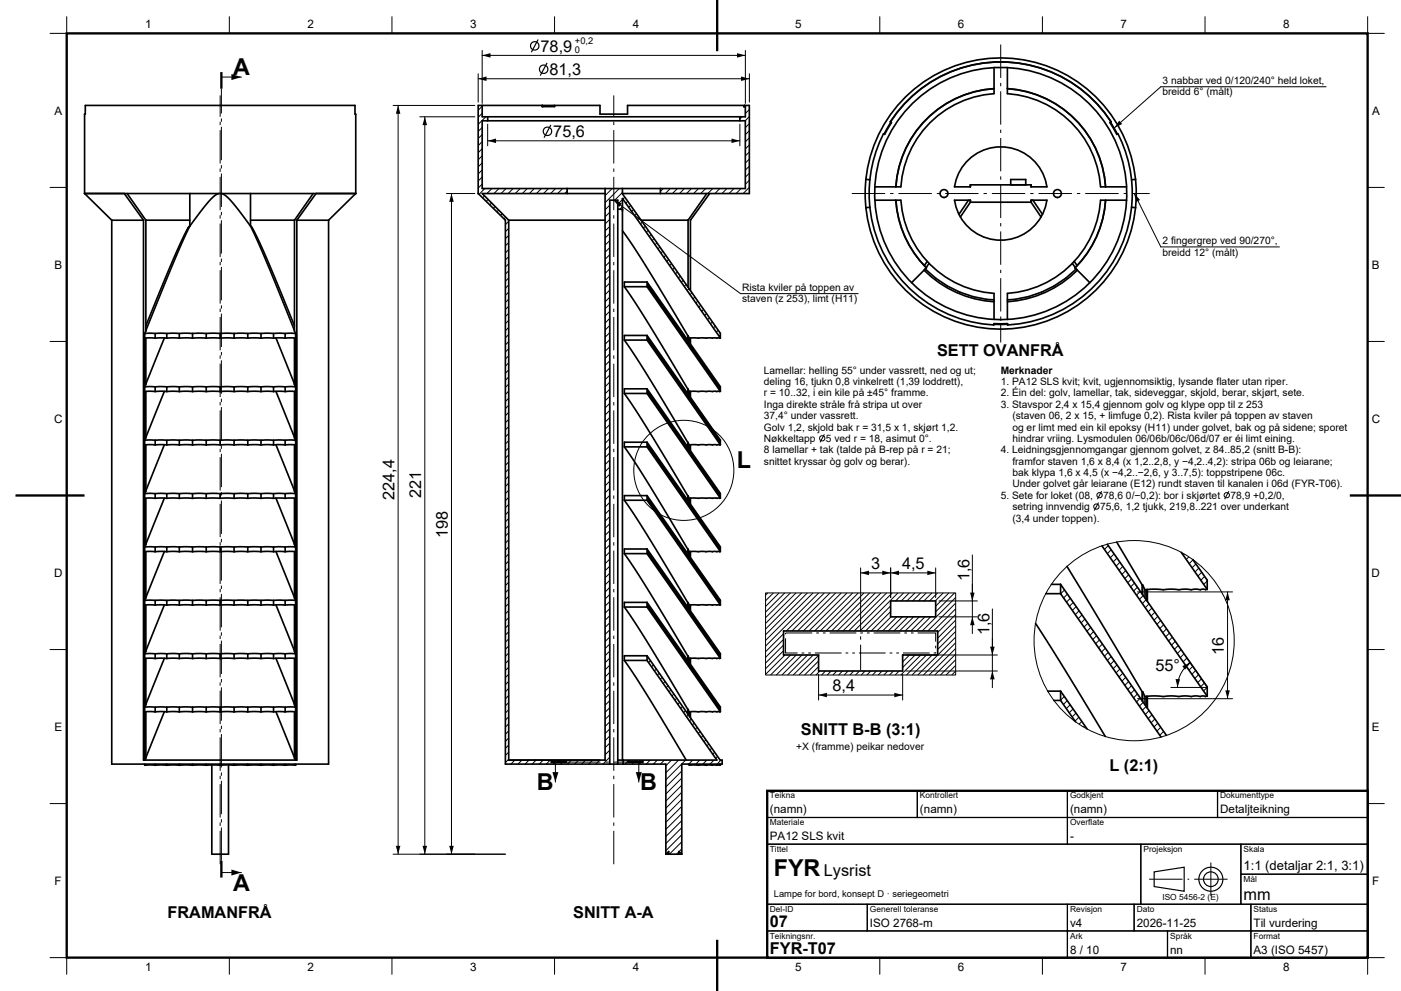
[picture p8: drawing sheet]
<svg xmlns="http://www.w3.org/2000/svg" width="420mm" height="297mm" viewBox="0 0 420 297" stroke-linecap="round" stroke-linejoin="round" font-family="sans-serif">
<defs><g id="words">
<g font-size="7">
<text x="69.9" y="22.6">A</text>
<text x="220.9" y="140.3">L</text>
<text x="160.9" y="236.9">B</text>
<text x="191.9" y="236.9">B</text>
<text x="232" y="262.5">FYR</text>
<text x="69.9" y="267">A</text>
</g>
<g font-size="4.9">
<text x="162.1" y="15.5">78,9</text>
<text x="164.7" y="22.5">81,3</text>
<text x="165.9" y="41.1">75,6</text>
<text x="280.9" y="106.7">SETT OVANFRÅ</text>
<text x="118.2" y="149.9" transform="rotate(-90 118.2 149.9)">224,4</text>
<text x="126.3" y="149.2" transform="rotate(-90 126.3 149.2)">221</text>
<text x="134.2" y="161.2" transform="rotate(-90 134.2 161.2)">198</text>
<text x="261.1" y="170.6">3</text>
<text x="270.4" y="170.6">4,5</text>
<text x="290.6" y="174.3" transform="rotate(-90 290.6 174.3)">1,6</text>
<text x="296.6" y="190.5" transform="rotate(-90 296.6 190.5)">1,6</text>
<text x="366.9" y="196.3" transform="rotate(-90 366.9 196.3)">16</text>
<text x="346.4" y="201">55°</text>
<text x="249.6" y="207.2">8,4</text>
<text x="240.1" y="220.3">SNITT B-B (3:1)</text>
<text x="332.6" y="231">L (2:1)</text>
<text x="247" y="262.5">Lysrist</text>
<text x="372.8" y="269.8">mm</text>
<text x="50.2" y="275">FRAMANFRÅ</text>
<text x="171.8" y="275">SNITT A-A</text>
<text x="230.8" y="277.8">07</text>
<text x="230.8" y="285.8">FYR-T07</text>
</g>
<text font-size="3.9" x="372.8" y="260.8">1:1 (detaljar 2:1, 3:1)</text>
<g font-size="3.5">
<text x="43.5" y="8.4">1</text>
<text x="92.2" y="8.4">2</text>
<text x="140.9" y="8.4">3</text>
<text x="189.7" y="8.4">4</text>
<text x="238.4" y="8.4">5</text>
<text x="287.2" y="8.4">6</text>
<text x="335.9" y="8.4">7</text>
<text x="384.7" y="8.4">8</text>
<text x="16.3" y="34.3">A</text>
<text x="411.3" y="34.3">A</text>
<text x="16.3" y="80.5">B</text>
<text x="411.3" y="80.5">B</text>
<text x="16.2" y="126.7">C</text>
<text x="411.2" y="126.7">C</text>
<text x="16.2" y="172.8">D</text>
<text x="411.2" y="172.8">D</text>
<text x="16.3" y="219">E</text>
<text x="411.3" y="219">E</text>
<text x="230.8" y="243.8">(namn)</text>
<text x="275.8" y="243.8">(namn)</text>
<text x="320.8" y="243.8">(namn)</text>
<text x="365.8" y="243.8">Detaljteikning</text>
<text x="230.8" y="251.8">PA12 SLS kvit</text>
<text x="320.8" y="251.8">-</text>
<text x="16.4" y="265.2">F</text>
<text x="411.4" y="265.2">F</text>
<text x="260.8" y="277.8">ISO 2768-m</text>
<text x="320.8" y="277.8">v4</text>
<text x="340.8" y="277.8">2026-11-25</text>
<text x="375.8" y="277.8">Til vurdering</text>
<text x="320.8" y="285.8">8 / 10</text>
<text x="350.8" y="285.8">nn</text>
<text x="375.8" y="285.8">A3 (ISO 5457)</text>
<text x="43.5" y="290.9">1</text>
<text x="92.2" y="290.9">2</text>
<text x="140.9" y="290.9">3</text>
<text x="189.7" y="290.9">4</text>
<text x="238.4" y="290.9">5</text>
<text x="287.2" y="290.9">6</text>
<text x="335.9" y="290.9">7</text>
<text x="384.7" y="290.9">8</text>
</g>
<g font-size="3.1">
<text x="348.5" y="25.1">3 nabbar ved 0/120/240° held loket,</text>
<text x="348.5" y="28.6">breidd 6° (målt)</text>
<text x="348.5" y="73.1">2 fingergrep ved 90/270°,</text>
<text x="348.5" y="76.6">breidd 12° (målt)</text>
<text x="222.5" y="87.1">Rista kviler på toppen av</text>
<text x="222.5" y="90.6">staven (z 253), limt (H11)</text>
<text x="229" y="112">Lamellar: helling 55° under vassrett, ned og ut;</text>
<text x="300" y="112">Merknader</text>
<text x="229" y="115.4">deling 16, tjukn 0,8 vinkelrett (1,39 loddrett),</text>
<text x="229" y="118.8">r = 10..32, i ein kile på ±45° framme.</text>
<text x="300" y="115.4">1. PA12 SLS kvit; kvit, ugjennomsiktig, lysande flater utan riper.</text>
<text x="300" y="118.8">2. Éin del: golv, lamellar, tak, sideveggar, skjold, berar, skjørt, sete.</text>
<text x="229" y="122.2">Inga direkte stråle frå stripa ut over</text>
<text x="229" y="125.6">37,4° under vassrett.</text>
<text x="300" y="122.2">3. Stavspor 2,4 x 15,4 gjennom golv og klype opp til z 253</text>
<text x="303.5" y="125.6">(staven 06, 2 x 15, + limfuge 0,2). Rista kviler på toppen av staven</text>
<text x="229" y="129.1">Golv 1,2, skjold bak r = 31,5 x 1, skjørt 1,2.</text>
<text x="303.5" y="129.1">og er limt med ein kil epoksy (H11) under golvet, bak og på sidene; sporet</text>
<text x="229" y="132.5">Nøkkeltapp</text>
<text x="229" y="135.9">8 lamellar + tak (talde på B-rep på r = 21;</text>
<text x="247.6" y="132.5">5 ved r = 18, asimut 0°.</text>
<text x="300" y="135.9">4. Leidningsgjennomgangar gjennom golvet, z 84..85,2 (snitt B-B):</text>
<text x="303.5" y="132.5">hindrar vriing. Lysmodulen 06/06b/06c/06d/07 er éi limt eining.</text>
<text x="229" y="139.3">snittet kryssar òg golv og berar).</text>
<text x="303.5" y="139.3">framfor staven 1,6 x 8,4 (x 1,2..2,8, y −4,2..4,2): stripa 06b og leiarane;</text>
<text x="303.5" y="142.7">bak klypa 1,6 x 4,5 (x −4,2..−2,6, y 3..7,5): toppstripene 06c.</text>
<text x="300" y="149.5">5. Sete for loket (08,</text>
<text x="303.5" y="146.1">Under golvet går leiarane (E12) rundt staven til kanalen i 06d (FYR-T06).</text>
<text x="330.7" y="149.5">78,6 0/−0,2): bor i skjørtet</text>
<text x="368.9" y="149.5">78,9 +0,2/0,</text>
<text x="303.5" y="152.9">setring innvendig</text>
<text x="329.8" y="152.9">75,6, 1,2 tjukk, 219,8..221 over underkant</text>
<text x="303.5" y="156.3">(3,4 under toppen).</text>
<text x="238.7" y="224.8">+X (framme) peikar nedover</text>
</g>
<g font-size="2.8">
<text x="172.4" y="13.2">+0,2</text>
<text x="172.4" y="15.8">0</text>
<text x="232" y="268.8">Lampe for bord, konsept D · seriegeometri</text>
</g>
<g font-size="2.5">
<text x="230.8" y="239.3">Teikna</text>
<text x="275.8" y="239.3">Kontrollert</text>
<text x="320.8" y="239.3">Godkjent</text>
<text x="365.8" y="239.3">Dokumenttype</text>
<text x="230.8" y="247.3">Materiale</text>
<text x="320.8" y="247.3">Overflate</text>
<text x="230.8" y="255.3">Tittel</text>
<text x="342.8" y="255.3">Projeksjon</text>
<text x="372.8" y="255.3">Skala</text>
<text x="348.5" y="269.8">ISO 5456-2 (E)</text>
<text x="372.8" y="264.3">Mål</text>
<text x="230.8" y="273.3">Del-ID</text>
<text x="260.8" y="273.3">Generell toleranse</text>
<text x="320.8" y="273.3">Revisjon</text>
<text x="340.8" y="273.3">Dato</text>
<text x="375.8" y="273.3">Status</text>
<text x="230.8" y="281.3">Teikningsnr.</text>
<text x="320.8" y="281.3">Ark</text>
<text x="350.8" y="281.3">Språk</text>
<text x="375.8" y="281.3">Format</text>
</g>
</g></defs>
<g fill="none" stroke="#000" stroke-width=".5">
<path d="M144.6 31.6v3.4h78.8v-3.1h-.4l.2-.3M144.6 36.2h78.8v20.3h-78.8zM146.2 35v1.2M162.5 31.6v.3h3.8l-.1-.3M162.6 31.6l.1 .3M221.8 35v1.2M223.2 31.6l-.2 .3M267.1 36.6l-.2-.1a39.5 39.5 0 0 1 66.2 0l-.2 .1M267.1 36.6l-2.1 3.6M267.1 36.6l.1 .1-2 3.6-.3-.2a39.5 39.5 0 0 0-4.1 13.8M298 26.6a31.5 31.5 0 0 0-29.4 29.4M298 20.3v7.8a30 30 0 0 0-27.9 27.9h-7.8"/>
<path d="M302 26.6a31.5 31.5 0 0 1 29.4 29.4M302 20.3v7.8a30 30 0 0 1 27.9 27.9h7.8M332.9 36.6l2.1 3.6M332.9 36.6l-.2 .1 2.1 3.6 .2-.1M25.4 58h81.3M25.4 58v-23.8h.2v-2.6h80.8v2.6h.3v23.8M25.4 58l8.1 8M37.3 58l5.7 8M38.1 58l5.6 8M56.9 58v9.8M65.6 58a11.2 11.2 0 0 0-4.8 4.6l-3.9 5.2M66.4 58a11.2 11.2 0 0 1 4.8 4.6l3.9 5.2"/>
<path d="M75.1 58v9.8M93.9 58l-5.6 8M94.7 58l-5.7 8M106.6 58l-8.1 8M143.4 58h.1M143.4 58v-26.4h36.5v2.6h8.2v-2.6h36.5v26.4h-38M143.4 58l8.1 8v163h48.1v27M170 56.5v1.5M181.4 58h-36.8l7.9 8M181.4 56.5v171.3h-28.9v-161.8M186.6 56.5v1.6l29.4 41.8v1.4M198 56.5v1.5"/>
<path d="M211.9 58l-5.6 8M212.7 58l-5.7 8v21.1M259.6 53.8l-.2 2.8 .2 5.6M259.6 53.8a40.6 40.6 0 0 1 40.4-36.5 40.6 40.6 0 0 1 40.4 36.5M259.6 53.8l1.2 .1M260.8 53.9l-.2 2.7 .2 5.5M262.3 60h7.8a30 30 0 0 0 27.9 27.9v7.8M268.6 60a31.5 31.5 0 0 0 9.1 20.3M289.7 48.5a14 14 0 0 1 14.4-3.9 14 14 0 0 1 9.8 11.4h-4.8v-.6h-18.2v.6h-4.8a14 14 0 0 1 3.6-7.5zM290.3 60l-2.8 4.2M290.5 60l.4 .2M303 55.4v-1.6h4.5v1.6"/>
<path d="M309.5 60l-.4 .2M309.7 60l2.8 4.2M331.4 60a31.5 31.5 0 0 1-9.1 20.3M335 40.2l.1-.1a39.5 39.5 0 0 1 4.1 13.8M337.7 60h-7.8a30 30 0 0 1-27.9 27.9v7.8M339.2 53.9l.2 2.7-.2 5.5M340.4 53.8l.2 2.8-.2 5.6M340.4 53.8l-1.2 .1M33.5 66h9.5M33.5 66v163h65v-163M43 66v161.8h46v-161.8M43.7 66h13.2"/>
<path d="M43.7 66v33.2l-.3 .8M56.9 67.8l-4.6 10.3-8.6 21M56.9 67.6l-1.6 2.7-2.6 5.8-9 21.6M75.1 67.8l4.6 10.3 8.6 21M75.1 67.6l1.6 2.7 2.6 5.8 9 21.6M75.1 66h13.2M88.3 66v33.2l.5 1.2M89 66h9.5M152.5 66h28.9M185.2 62.7h1.4M186.6 69.2l6.9 10.3 12.7 21.1M192.2 66h14.1"/>
<path d="M206.3 66v20.1M259.6 62.2a40.6 40.6 0 0 0 40.4 36.4 40.6 40.6 0 0 0 40.4-36.4M260.8 62.1a39.4 39.4 0 0 0 37.1 35.3v-.2M260.8 62.1l-1.2 .1M278 78.3l-.9 1.3M278.5 78.9l-.8 1.3M290.9 60.6l-3 4.4M290.9 60.6v-.6h-4.8a14 14 0 0 0 13.9 12 14 14 0 0 0 13.9-12h-4.8v.6M290.9 60.6h18.2M309.1 60.6l3 4.4M321.5 78.9l.8 1.3M322.1 78.3l.8 1.3"/>
<path d="M339.2 62.1a39.4 39.4 0 0 1-37.1 35.3v-.2M339.2 62.1l1.2 .1M43.4 100l-.2 .4M43.4 100h3.1M43.4 100v127.8M46.5 100h3.5M46.5 100v1.3M50 100h3.8M50 100v1.3M53.8 100h3.9M53.8 100v1.3M57.7 100h4.1"/>
<path d="M57.7 100v1.3M61.8 100h4.2M61.8 100v1.3M66 100h4.2M66 100v1.3M70.2 100h4.1M70.2 100v1.3M74.3 100h3.9M74.3 100v1.3M78.2 100h3.8M78.2 100v1.3M82 100h3.5"/>
<path d="M82 100v1.3M85.5 100h3.1M85.5 100v1.3M88.6 100l.2 .4M88.6 100v127.8M187.2 85.9l6.8 10.4 12.2 20.3M187.2 85.9h6.8M194 85.9l22 31.4M194 84.5l22 31.4v1.4M194 84.5v1.4M194 84.5h-6.8v1.4M277 81a32.5 32.5 0 0 0 21 9.4"/>
<path d="M277.2 80.8v.1M277.4 80.6l-.2 .3M277.4 80.6l3.4 3 3.2 2.1 3.8 1.9 3.9 1.3 4.1 .8 2.2 .2M277.7 80.3l-4.4 4.4M277.7 80.3h.1M297.9 97.2h4.2M297.9 97.2l.1-.2h4l.1 .2M322.3 80.3h.1M322.3 80.3l4.4 4.4M322.6 80.6l.2 .3M322.6 80.6l-4.1 3.5-2.5 1.6-3.8 1.9-3.9 1.3-4.1 .8-2.2 .2M322.8 80.8v.1"/>
<path d="M323 81a32.5 32.5 0 0 1-21 9.4M43.2 100.4h.1M43.2 100.4v127.4M43.4 101.3h3.1M43.4 117.3h3.1M43.7 101.3v13.9l-.3 .8h3.1M43.7 117.3v13.9l-.3 .8h3.1M46.5 101.3h3.5M46.5 116h3.5M46.5 117.3h3.5M46.5 116v1.3M49.3 101.3l-5.6 13.8"/>
<path d="M49.3 117.3l-5.6 13.8M50 101.3h3.8M50 116h3.8M50 117.3h3.8M50 116v1.3M53.8 101.3h3.9M53.8 116h3.9M53.8 117.3h3.9M53.8 116v1.3M57.7 101.3h4.1M57.7 116h4.1M57.7 117.3h4.1"/>
<path d="M57.7 116v1.3M61.8 101.3h4.2M61.8 116h4.2M61.8 117.3h4.2M61.8 116v1.3M66 101.3h4.2M66 116h4.2M66 117.3h4.2M66 116v1.3M70.2 101.3h4.1M70.2 116h4.1M70.2 117.3h4.1"/>
<path d="M70.2 116v1.3M74.3 101.3h3.9M74.3 116h3.9M74.3 117.3h3.9M74.3 116v1.3M78.2 101.3h3.8M78.2 116h3.8M78.2 117.3h3.8M78.2 116v1.3M82 101.3h3.5M82 116h3.5M82 117.3h3.5"/>
<path d="M82 116v1.3M82.7 117.3l5.6 13.8M82.7 101.3l5.6 13.8M85.5 101.3h3.1M85.5 117.3h3.1M85.5 116v1.3M88.3 101.3v13.9l.3 .8h-3.1M88.3 117.3v13.9l.3 .8h-3.1M88.8 100.4v127.4M88.8 100.4h.1M187.2 117.9l6.8 10.4 12.2 20.3M187.2 101.9l6.8 10.4 12.2 20.3"/>
<path d="M187.2 117.9h6.8M187.2 101.9h6.8M194 117.9l22 31.4M194 116.5l22 31.4v1.4M194 101.9l22 31.4M194 100.5l22 31.4v1.4M194 100.5v1.4M194 116.5v1.4M194 100.5h-6.8v1.4M194 116.5h-6.8v1.4M206.2 100.6v1.4M206.2 116.6v1.4"/>
<path d="M206.2 116.6h.1M206.2 100.6h.1M206.3 100.6v1.5M206.3 116.6v1.5M206.3 116.6l.3 .7M206.3 100.6l.3 .7M206.6 101.3v1.3M206.6 117.3v1.3M206.9 101.3v1.6M206.9 117.3v1.6M207 101.3v1.8M207 117.3v1.8"/>
<path d="M216 117.3h-9.4M216 101.3h-9.4M216 101.3l-29.4-41.8v168.3M43.4 133.3h3.1M43.7 133.3v13.9l-.3 .8h3.1M46.5 132h3.5M46.5 133.3h3.5M46.5 132v1.3M49.3 133.3l-5.6 13.8M50 132h3.8M50 133.3h3.8M50 132v1.3"/>
<path d="M53.8 132h3.9M53.8 133.3h3.9M53.8 132v1.3M57.7 132h4.1M57.7 133.3h4.1M57.7 132v1.3M61.8 132h4.2M61.8 133.3h4.2M61.8 132v1.3M66 132h4.2M66 133.3h4.2M66 132v1.3"/>
<path d="M70.2 132h4.1M70.2 133.3h4.1M70.2 132v1.3M74.3 132h3.9M74.3 133.3h3.9M74.3 132v1.3M78.2 132h3.8M78.2 133.3h3.8M78.2 132v1.3M82 132h3.5M82 133.3h3.5M82 132v1.3"/>
<path d="M82.7 133.3l5.6 13.8M85.5 133.3h3.1M85.5 132v1.3M88.3 133.3v13.9l.3 .8h-3.1M187.2 133.9l6.8 10.4 12.2 20.3M187.2 133.9h6.8M194 133.9l22 31.4M194 132.5l22 31.4v1.4M194 132.5v1.4M194 132.5h-6.8v1.4M206.2 132.6v1.4M206.2 132.6h.1"/>
<path d="M206.3 132.6v1.5M206.3 132.6l.3 .7M206.6 133.3v1.3M206.9 133.3v1.6M207 133.3v1.8M216 133.3h-9.4M43.4 149.3h3.1M43.7 149.3v13.9l-.3 .8h3.1M46.5 148h3.5M46.5 149.3h3.5M46.5 148v1.3M49.3 149.3l-5.6 13.8"/>
<path d="M50 148h3.8M50 149.3h3.8M50 148v1.3M53.8 148h3.9M53.8 149.3h3.9M53.8 148v1.3M57.7 148h4.1M57.7 149.3h4.1M57.7 148v1.3M61.8 148h4.2M61.8 149.3h4.2M61.8 148v1.3"/>
<path d="M66 148h4.2M66 149.3h4.2M66 148v1.3M70.2 148h4.1M70.2 149.3h4.1M70.2 148v1.3M74.3 148h3.9M74.3 149.3h3.9M74.3 148v1.3M78.2 148h3.8M78.2 149.3h3.8M78.2 148v1.3"/>
<path d="M82 148h3.5M82 149.3h3.5M82 148v1.3M82.7 149.3l5.6 13.8M85.5 149.3h3.1M85.5 148v1.3M88.3 149.3v13.9l.3 .8h-3.1M187.2 149.9l6.8 10.4 12.2 20.3M187.2 149.9h6.8M194 149.9l22 31.4M194 148.5l22 31.4v1.4M194 148.5v1.4"/>
<path d="M194 148.5h-6.8v1.4M206.2 148.6v1.4M206.2 148.6h.1M206.3 148.6v1.5M206.3 148.6l.3 .7M206.6 149.3v1.3M206.9 149.3v1.6M207 149.3v1.8M216 149.3h-9.4M43.4 165.3h3.1M43.7 165.3v13.9l-.3 .8h3.1M46.5 164h3.5"/>
<path d="M46.5 165.3h3.5M46.5 180h3.5M46.5 164v1.3M46.5 180v1.3M49.3 165.3l-5.6 13.8M50 164h3.8M50 165.3h3.8M50 180h3.8M50 164v1.3M50 180v1.3M53.8 164h3.9M53.8 165.3h3.9"/>
<path d="M53.8 180h3.9M53.8 164v1.3M53.8 180v1.3M57.7 164h4.1M57.7 165.3h4.1M57.7 180h4.1M57.7 164v1.3M57.7 180v1.3M61.8 164h4.2M61.8 165.3h4.2M61.8 180h4.2M61.8 164v1.3"/>
<path d="M61.8 180v1.3M66 164h4.2M66 165.3h4.2M66 180h4.2M66 164v1.3M66 180v1.3M70.2 164h4.1M70.2 165.3h4.1M70.2 180h4.1M70.2 164v1.3M70.2 180v1.3M74.3 164h3.9"/>
<path d="M74.3 165.3h3.9M74.3 180h3.9M74.3 164v1.3M74.3 180v1.3M78.2 164h3.8M78.2 165.3h3.8M78.2 180h3.8M78.2 164v1.3M78.2 180v1.3M82 164h3.5M82 165.3h3.5M82 180h3.5"/>
<path d="M82 164v1.3M82 180v1.3M82.7 165.3l5.6 13.8M85.5 165.3h3.1M85.5 164v1.3M85.5 180v1.3M88.3 165.3v13.9l.3 .8h-3.1M187.2 165.9l6.8 10.4 12.2 20.3M187.2 165.9h6.8M194 165.9l22 31.4M194 164.5l22 31.4v1.4M194 164.5v1.4"/>
<path d="M194 164.5h-6.8v1.4M206.2 164.6v1.4M206.2 164.6h.1M206.3 164.6v1.5M206.3 164.6l.3 .7M206.6 165.3v1.3M206.9 165.3v1.6M207 165.3v1.8M216 165.3h-9.4M313.5 177.9h4.4M315.2 175.1h2.7M317.9 177.9l30.2 43"/>
<path d="M317.9 175.1l31.8 45.3M317.9 175.1v2.8M319.9 169.8l22.5 37.5M330.3 163.6l31.6 45M332 163.1l29.9 42.8v2.7M334.8 162.5l7.6 12.8M342.4 175.3v2.7M342.4 175.3h.1M342.5 175.3v2.9M342.5 175.3l.8 1.5M343.3 176.8v2.4M343.8 176.7v3.2"/>
<path d="M344 176.7v3.5M354.1 165.5l7.8 11.1M357.6 167.7l4.3 6.2v2.7M361.9 176.6h-1.4l-.7 .2-1.5-.2-1.2 .2-1.8-.2-1.9 .2-2.3-.2-2.3 .2-2.8-.2-2.7 .2M43.4 181.3h3.1M43.4 197.3h3.1M43.7 181.3v13.9l-.3 .8h3.1M43.7 197.3v13.9l-.3 .8h3.1M46.5 181.3h3.5M46.5 196h3.5M46.5 197.3h3.5M46.5 196v1.3"/>
<path d="M49.3 181.3l-5.6 13.8M49.3 197.3l-5.6 13.8M50 181.3h3.8M50 196h3.8M50 197.3h3.8M50 196v1.3M53.8 181.3h3.9M53.8 196h3.9M53.8 197.3h3.9M53.8 196v1.3M57.7 181.3h4.1M57.7 196h4.1"/>
<path d="M57.7 197.3h4.1M57.7 196v1.3M61.8 181.3h4.2M61.8 196h4.2M61.8 197.3h4.2M61.8 196v1.3M66 181.3h4.2M66 196h4.2M66 197.3h4.2M66 196v1.3M70.2 181.3h4.1M70.2 196h4.1"/>
<path d="M70.2 197.3h4.1M70.2 196v1.3M74.3 181.3h3.9M74.3 196h3.9M74.3 197.3h3.9M74.3 196v1.3M78.2 181.3h3.8M78.2 196h3.8M78.2 197.3h3.8M78.2 196v1.3M82 181.3h3.5M82 196h3.5"/>
<path d="M82 197.3h3.5M82 196v1.3M82.7 197.3l5.6 13.8M82.7 181.3l5.6 13.8M85.5 181.3h3.1M85.5 197.3h3.1M85.5 196v1.3M88.3 181.3v13.9l.3 .8h-3.1M88.3 197.3v13.9l.3 .8h-3.1M187.2 197.9l6.7 10.2 11.8 19.7M187.2 181.9l6.8 10.4 12.2 20.3M187.2 197.9h6.8"/>
<path d="M187.2 181.9h6.8M194 196.5l21.9 31.3h.6v1.2h-.5v.3M194 197.9l20.9 29.9h-29.7M194 181.9l22 31.4M194 180.5l22 31.4v1.4M194 196.5h-6.8v1.4M194 180.5v1.4M194 196.5v1.4M194 180.5h-6.8v1.4M206.2 180.6v1.4M206.2 196.6v1.4M206.2 196.6h.1"/>
<path d="M206.2 180.6h.1M206.3 180.6v1.5M206.3 196.6v1.5M206.3 196.6l.3 .7M206.3 180.6l.3 .7M206.6 181.3v1.3M206.6 197.3v1.3M206.9 181.3v1.6M206.9 197.3v1.6M207 181.3v1.8M207 197.3v1.8M216 197.3h-9.4"/>
<path d="M216 181.3h-9.4M234.9 189.1h46.2v7.2h-10.5v4.8h-25.2v-4.8h-10.5zM267 180.1h13.5v4.8h-13.5zM310.4 186.8l7.6 11.9 13.3 22M43.4 213.3h3.1M43.7 213.3v13.9l-.3 .6M46.5 212h3.5M46.5 213.3h3.5M46.5 212v1.3M49.3 213.3l-5.6 13.8M50 212h3.8M50 213.3h3.8"/>
<path d="M50 212v1.3M53.8 212h3.9M53.8 213.3h3.9M53.8 212v1.3M57.7 212h4.1M57.7 213.3h4.1M57.7 212v1.3M61.8 212h4.2M61.8 213.3h4.2M61.8 212v1.3M66 212h4.2M66 213.3h4.2"/>
<path d="M66 212v1.3M70.2 212h4.1M70.2 213.3h4.1M70.2 212v1.3M74.3 212h3.9M74.3 213.3h3.9M74.3 212v1.3M78.2 212h3.8M78.2 213.3h3.8M78.2 212v1.3M82 212h3.5M82 213.3h3.5"/>
<path d="M82 212v1.3M82.7 213.3l5.6 13.8M85.5 213.3h3.1M85.5 212v1.3M88.3 213.3v13.9l.3 .6M206.2 212.6v1.4M206.2 212.6h.1M206.3 212.6l.3 .7M206.3 212.6v1.5M206.6 213.3v1.3M206.9 213.3v1.6M207 213.3v1.8"/>
<path d="M216 213.3h-9.4M314.1 207.1h3.8M315.9 209.9h2M317.9 209.9l4.5 6.4M317.9 207.1l8 11.4M317.9 207.1v2.8M342.4 207.3v2.7M342.4 207.3h.1M342.5 207.3v2.9M342.5 207.3l.8 1.5M343.3 208.8v2.4M343.8 208.7v3.2"/>
<path d="M344 208.7v3.5M361.9 208.6h-1.4l-.7 .2-1.5-.2-1.2 .2-1.8-.2-1.9 .2-2.3-.2-2.3 .2-2.8-.2-2.7 .2M43.4 229v.3h3.1M46.5 229.3h3.5M46.5 229v.3M50 229.3h3.8M50 229v.3M53.8 229.3h3.9M53.8 229v.3M57.7 229.3h4.1M57.7 229v.3M61.8 229.3h4.2"/>
<path d="M61.8 229v.3M63.5 229.3v26.7h5v-26.7M66 229.3h4.2M66 229v.3M70.2 229.3h4.1M70.2 229v.3M74.3 229.3h3.9M74.3 229v.3M78.2 229.3h3.8M78.2 229v.3M82 229.3h3.5M82 229v.3"/>
<path d="M85.5 229v.3M88.6 229v.3h-3.1M182.8 229v-169h2.4v169M186.8 227.8v1.2M206.4 229l.2 .3h9.4M216 229.3l-.3-.3h-11.3v27M199.6 256l.9-.8v.8M199.6 256h4.8M203.5 256v-.8l.9 .8"/>
<circle cx="283" cy="58" r="1.2"/>
<circle cx="300" cy="58" r="37.8"/>
<circle cx="317" cy="58" r="1.2"/>
</g>
<path d="M300 13.4v89.3M255.4 58h89.3M258 179.2v21.6M170 228.4h18M66 259v-230.4M66.4 258v-231.4M184 259v-230.4" fill="none" stroke="#000" stroke-width=".3" stroke-dasharray="10 1.5 1 1.5" stroke-linecap="butt"/>
<g fill="none" stroke="#000" stroke-width=".3">
<path d="M20 5v5h-5M68.8 5v5M117.5 5v5M144.5 15.1v15.9M144.5 16.6h79M166.3 5v5M215 5v5M223.5 15.1v15.9M263.7 5v5M312.5 5v5M361.3 5v5M410 5v5h5"/>
<path d="M66.4 23.1h6M117.8 31.6h24.6M119.4 31.6v224.4M125.8 35h16.6M127.3 35v221M143.4 22.1v8.5M143.4 23.6h81.3M144.6 31.8l-1.2 1.2M144.6 34l-1.2 1.2M144.6 38.2l-1.2 1.2M145.6 35l-2.2 2.3M146.2 37.2v6.5"/>
<path d="M221.8 37.2v6.5M222.5 35l-.7 .7M223.7 31.6l-.3 .3M224.6 32.8l-1.2 1.2M224.6 34.9l-1.2 1.3M224.6 37.1l-1.2 1.2M224.6 39.2l-1.2 1.2M224.7 22.1v8.5M397.5 26h-49.5l-13.9 12.3M15 56.2h5M133.9 58h8.5M135.3 58v198"/>
<path d="M144.6 40.3l-1.2 1.2M144.6 42.4l-1.2 1.2M144.6 44.6l-1.2 1.2M144.6 46.7l-1.2 1.2M144.6 48.8l-1.2 1.2M144.6 50.9l-1.2 1.2M144.6 53l-1.2 1.2M144.6 55.2l-1.2 1.2M145.3 58.7l-.6 .6M145.3 56.5l-1.7 1.7M146.2 42.2h75.6M146.3 59.8l-.6 .5"/>
<path d="M147.5 56.5l-1.5 1.5M149.6 56.5l-1.5 1.5M151.7 56.5l-1.5 1.5M153.8 56.5l-1.5 1.5M156 56.5l-1.5 1.5M158.1 56.5l-1.5 1.5M160.2 56.5l-1.5 1.5M162.3 56.5l-1.5 1.5M164.4 56.5l-1.5 1.5M166.6 56.5l-1.5 1.5M168.7 56.5l-1.5 1.5M170 57.3l-.7 .7"/>
<path d="M183.5 56.5l-2.1 2.1M184 60l38 28h35.3M185.7 56.5l-4.3 4.3M186.6 57.7l-2.3 2.3M186.6 59.8l-1.4 1.4M187.3 59.1l-.6 .6M198.8 56.5l-.8 .9M201 56.5l-1.5 1.5M203.1 56.5l-1.5 1.5M205.2 56.5l-1.5 1.5M207.3 56.5l-1.5 1.5M209.4 56.5l-1.5 1.5"/>
<path d="M211.6 56.5l-1.5 1.5M213.7 56.5l-1.5 1.5M215.8 56.5l-1.5 1.5M217.9 56.5l-1.5 1.5M220 56.5l-1.5 1.5M222.2 56.5l-1.5 1.5M224.6 41.3l-1.2 1.2M224.6 43.4l-1.2 1.2M224.6 45.5l-1.2 1.2M224.6 47.7l-1.2 1.2M224.6 49.8l-1.2 1.2M224.6 51.9l-1.2 1.2"/>
<path d="M224.6 54l-1.2 1.2M224.6 56.1l-1.8 1.9M340.1 58l7.9 16h35.5M410 56.2h5M147.4 60.8l-.6 .6M148.4 61.9l-.5 .5M149.5 63l-.5 .5M150.5 64l-.5 .5M151.6 65.1l-.5 .5M152.5 66.3l-1 1M152.5 68.4l-1 1M152.5 70.6l-1 1"/>
<path d="M152.5 72.7l-1 1M152.5 74.8l-1 1M152.5 76.9l-1 1M152.5 79l-1 1M182.8 61.5l-1.4 1.4M182.8 63.6l-1.4 1.4M182.8 65.7l-1.4 1.4M182.8 67.8l-1.4 1.4M182.8 70l-1.4 1.4M182.8 72.1l-1.4 1.4M182.8 74.2l-1.4 1.4M182.8 76.3l-1.4 1.4"/>
<path d="M182.8 78.4l-1.4 1.4M186.6 61.9l-.8 .8M188.2 60.3l-.6 .6M189.1 61.6l-.6 .5M189.9 62.8l-.5 .6M190.8 64.1l-.6 .5M191.7 65.3l-.6 .6M192.6 66.5l-.6 .6M193.5 67.8l-.6 .6M194.3 69l-.5 .6M195.2 70.3l-.6 .6M196.1 71.5l-.6 .6"/>
<path d="M196.9 72.8l-.5 .6M197.8 74l-.6 .6M198.7 75.3l-.6 .6M199.6 76.5l-.6 .6M200.4 77.8l-.5 .5M201.3 79l-.6 .6M152.5 81.2l-1 1M152.5 83.3l-1 1M152.5 85.4l-1 1M152.5 87.5l-1 1M152.5 89.6l-1 1M152.5 91.8l-1 1"/>
<path d="M152.5 93.9l-1 1M152.5 96l-1 1M152.5 98.1l-1 1M182.8 80.6l-1.4 1.4M182.8 82.7l-1.4 1.4M182.8 84.8l-1.4 1.4M182.8 86.9l-1.4 1.4M182.8 89.1l-1.4 1.4M182.8 91.2l-1.4 1.4M182.8 93.3l-1.4 1.4M182.8 95.4l-1.4 1.4M182.8 97.5l-1.4 1.4"/>
<path d="M182.8 99.7l-1.4 1.4M202.2 80.3l-.6 .5M203.1 81.5l-.6 .6M203.9 82.8l-.5 .5M204.8 84l-.6 .6M205.7 85.3l-.6 .5M206.6 86.5l-.6 .6M207.4 87.7l-.5 .6M208.3 89l-.6 .6M209.2 90.2l-.6 .6M210.1 91.5l-.6 .6M210.9 92.7l-.5 .6"/>
<path d="M211.8 94l-.6 .6M212.7 95.2l-.6 .6M213.6 96.5l-.6 .6M214.4 97.7l-.5 .6M215.3 99l-.6 .5M15 102.3h5M152.5 100.2l-1 1.1M152.5 102.4l-1 1M152.5 104.5l-1 1M152.5 106.6l-1 1M152.5 108.7l-1 1M152.5 110.9l-1 1"/>
<path d="M152.5 113l-1 1M152.5 115.1l-1 1M152.5 117.2l-1 1M152.5 119.3l-1 1M182.8 101.8l-1.4 1.4M182.8 103.9l-1.4 1.4M182.8 106l-1.4 1.4M182.8 108.1l-1.4 1.4M182.8 110.3l-1.4 1.4M182.8 112.4l-1.4 1.4M182.8 114.5l-1.4 1.4M182.8 116.6l-1.4 1.4"/>
<path d="M182.8 118.7l-1.4 1.4M216 100.4l-.4 .4M410 102.3h5M152.5 121.5l-1 1M152.5 123.6l-1 1M152.5 125.7l-1 1M152.5 127.8l-1 1M152.5 129.9l-1 1M152.5 132.1l-1 1M152.5 134.2l-1 1M152.5 136.3l-1 1M152.5 138.4l-1 1"/>
<path d="M182.8 120.9l-1.4 1.4M182.8 123l-1.4 1.4M182.8 125.1l-1.4 1.4M182.8 127.2l-1.4 1.4M182.8 129.4l-1.4 1.4M182.8 131.5l-1.4 1.4M182.8 133.6l-1.4 1.4M182.8 135.7l-1.4 1.4M182.8 137.8l-1.4 1.4M182.8 140l-1.4 1.4M15 148.5h5M152.5 140.6l-1 1"/>
<path d="M152.5 142.7l-1 1M152.5 144.8l-1 1M152.5 146.9l-1 1M152.5 149l-1 1M152.5 151.2l-1 1M152.5 153.3l-1 1M152.5 155.4l-1 1M152.5 157.5l-1 1M152.5 159.6l-1 1M182.8 142.1l-1.4 1.4M182.8 144.2l-1.4 1.4M182.8 146.3l-1.4 1.4"/>
<path d="M182.8 148.4l-1.4 1.4M182.8 150.6l-1.4 1.4M182.8 152.7l-1.4 1.4M182.8 154.8l-1.4 1.4M182.8 156.9l-1.4 1.4M182.8 159.1l-1.4 1.4M410 148.5h5M152.5 161.8l-1 1M152.5 163.9l-1 1M152.5 166l-1 1M152.5 168.1l-1 1M152.5 170.3l-1 1"/>
<path d="M152.5 172.4l-1 1M152.5 174.5l-1 1M152.5 176.6l-1 1M152.5 178.7l-1 1M182.8 161.2l-1.4 1.4M182.8 163.3l-1.4 1.4M182.8 165.4l-1.4 1.4M182.8 167.5l-1.4 1.4M182.8 169.7l-1.4 1.4M182.8 171.8l-1.4 1.4M182.8 173.9l-1.4 1.4M182.8 176l-1.4 1.4"/>
<path d="M182.8 178.1l-1.4 1.4M229.5 177.7h57v24.6h-57zM230.2 177.7l-.7 .7M231.9 177.7l-2.4 2.4M233.6 177.7l-4.1 4.1M235.3 177.7l-5.8 5.8M236.9 177.7l-7.4 7.4M238.6 177.7l-9.1 9.1M240.3 177.7l-10.8 10.8M242 177.7l-12.5 12.5M243.7 177.7l-14.2 14.2M245.4 177.7l-15.9 15.9"/>
<path d="M247.1 177.7l-11.4 11.4M248.8 177.7l-11.4 11.4M250.5 177.7l-11.4 11.4M252.2 177.7l-11.4 11.4M253.9 177.7l-11.4 11.4M255.6 177.7l-11.4 11.4M257.3 177.7l-11.4 11.4M258 170.2v8.9M258 171.7h22.5M259 177.7l-11.4 11.4M260.7 177.7l-11.4 11.4M262.4 177.7l-11.4 11.4"/>
<path d="M264.1 177.7l-11.4 11.4M265.8 177.7l-11.4 11.4M267 170.2v8.9M267.5 177.7l-11.4 11.4M269.2 177.7l-11.4 11.4M270.9 177.7l-2.4 2.4M272.6 177.7l-2.4 2.4M274.3 177.7l-2.4 2.4M276 177.7l-2.4 2.4M277.7 177.7l-2.4 2.4M279.4 177.7l-2.4 2.4M280.5 170.2v8.9"/>
<path d="M281.1 177.7l-2.4 2.4M282.8 177.7l-2.4 2.4M284.5 177.7l-4 4M286.2 177.7l-5.7 5.7M286.5 179.1l-10 10M291.5 166.3v23.6M318.2 175.6l-.3 .3M319.1 176.8l-1.1 1.2M320 178.1l-1.2 1.1M320.9 179.3l-1.2 1.2M332.2 163.5l-1.1 1.2M333.1 164.8l-1.1 1.1"/>
<path d="M334 166l-1.2 1.2M334.9 167.3l-1.2 1.1M335.7 168.5l-1.1 1.2M336.6 169.8l-1.1 1.1M337.5 171l-1.2 1.2M338.4 172.3l-1.2 1.1M339.2 173.5l-1.1 1.1M340.1 174.7l-1.1 1.2M341 176l-1.2 1.1M341 177.4h28.5M341.8 177.2l-1.1 1.2M342.7 178.5l-1.1 1.1"/>
<path d="M343.6 179.7l-1.2 1.2M355.1 166.1l-.4 .3M356.4 166.9l-.8 .8M357.6 167.8l-1.1 1.1M358.5 169l-1.1 1.2M359.4 170.3l-1.2 1.1M360.3 171.5l-1.2 1.2M361.1 172.8l-1.1 1.1M361.9 174.1l-1 1.1M361.9 176.2l-.2 .2M368 177.4v32M15 194.7h5"/>
<path d="M152.5 180.9l-1 1M152.5 183l-1 1M152.5 185.1l-1 1M152.5 187.2l-1 1M152.5 189.3l-1 1M152.5 191.5l-1 1M152.5 193.6l-1 1M152.5 195.7l-1 1M152.5 197.8l-1 1M152.5 200l-1 1M182.8 180.3l-1.4 1.4M182.8 182.4l-1.4 1.4"/>
<path d="M182.8 184.5l-1.4 1.4M182.8 186.6l-1.4 1.4M182.8 188.8l-1.4 1.4M182.8 190.9l-1.4 1.4M182.8 193l-1.4 1.4M182.8 195.1l-1.4 1.4M182.8 197.2l-1.4 1.4M182.8 199.4l-1.4 1.4M194.1 196.8l-.1 .1M195 198l-.6 .6M195.9 199.3l-.6 .5M234.9 189.9l-5.4 5.4"/>
<path d="M234.9 191.6l-5.4 5.4M234.9 193.3l-5.4 5.4M234.9 195l-5.4 5.4M235.3 196.3l-5.8 5.8M237 196.3l-6 6M238.7 196.3l-6 6M240.4 196.3l-6 6M242.1 196.3l-6 6M243.8 196.3l-6 6M245.4 196.4l-5.9 5.9M245.4 198.1l-4.2 4.2M245.4 199.8l-2.5 2.5"/>
<path d="M267 183.3l-5.8 5.8M267 181.6l-7.5 7.5M267.1 184.9l-4.2 4.2M268.8 184.9l-4.2 4.2M270.5 184.9l-4.2 4.2M271 196.3l-.4 .4M271.6 196.3h27.4M272.2 184.9l-4.2 4.2M272.7 196.3l-2.1 2.1M273.9 184.9l-4.2 4.2M274.3 196.3l-3.7 3.7M275.6 184.9l-4.2 4.2"/>
<path d="M276 196.3l-6 6M277.3 184.9l-4.2 4.2M277.7 196.3l-6 6M279 184.9l-4.2 4.2M279.4 196.3l-6 6M281.5 184.9h11.5M281.5 180.1h11.5M286.5 180.8l-8.3 8.3M286.5 182.5l-6.6 6.6M286.5 184.1l-5.4 5.5M286.5 185.8l-5.4 5.4M286.5 187.5l-5.4 5.4"/>
<path d="M286.5 189.2l-5.4 5.4M286.5 190.9l-11.4 11.4M286.5 192.6l-9.7 9.7M286.5 194.3l-8 8M286.5 196l-6.3 6.3M286.5 197.7l-4.6 4.6M286.5 199.4l-2.9 2.9M297.5 182.5v23.6M321.7 180.6l-1.1 1.1M322.6 181.8l-1.1 1.1M323.5 183l-1.2 1.2M324.4 184.3l-1.2 1.1"/>
<path d="M325.2 185.5l-1.1 1.2M326.1 186.8l-1.1 1.1M327 188l-1.2 1.2M327.9 189.3l-1.2 1.1M328.7 190.5l-1.1 1.2M329.6 191.8l-1.1 1.1M330.5 193l-1.2 1.2M331.4 194.3l-1.2 1.1M332.2 195.5l-1.1 1.2M333.1 196.8l-1.1 1.1M334 198l-1.2 1.2M334.9 199.3l-1.2 1.1"/>
<path d="M344.5 181l-1.2 1.1M345.3 182.2l-1.1 1.2M346.2 183.5l-1.1 1.1M347.1 184.7l-1.2 1.2M348 186l-1.2 1.1M348.8 187.2l-1.1 1.2M349.7 188.5l-1.1 1.1M350.6 189.7l-1.2 1.2M351.5 191l-1.2 1.1M352.3 192.2l-1.1 1.2M353.2 193.5l-1.1 1.1M354.1 194.7l-1.2 1.2"/>
<path d="M355 196l-1.2 1.1M355.7 197l6.3 9h-11M355.8 197.2l-1.1 1.1M356.7 198.4l-1.1 1.2M356.8 198.7l-1.6 1.4-1.2 1.9-.7 1.8-.3 2.2M357.6 199.7l-1.2 1.1M410 194.7h5M152.5 202.1l-1 1M152.5 204.2l-1 1M152.5 206.3l-1 1M152.5 208.4l-1 1M152.5 210.6l-1 1"/>
<path d="M152.5 212.7l-1 1M152.5 214.8l-1 1M152.5 216.9l-1 1M152.5 219l-1 1M182.8 201.5l-1.4 1.4M182.8 203.6l-1.4 1.4M182.8 205.7l-1.4 1.4M182.8 207.8l-1.4 1.4M182.8 210l-1.4 1.4M182.8 212.1l-1.4 1.4M182.8 214.2l-1.4 1.4M182.8 216.3l-1.4 1.4"/>
<path d="M182.8 218.5l-1.4 1.4M196.8 200.5l-.6 .6M197.6 201.8l-.5 .5M198.5 203l-.6 .6M199.4 204.3l-.6 .5M200.3 205.5l-.6 .6M201.1 206.8l-.5 .5M202 208l-.6 .6M202.9 209.2l-.6 .6M203.8 210.5l-.6 .6M204.6 211.7l-.5 .6M205.5 213l-.6 .6"/>
<path d="M206.4 214.2l-.6 .6M207.3 215.5l-.6 .6M208.1 216.7l-.5 .6M209 218l-.6 .6M209.9 219.2l-.6 .6M245.4 202.1v7.7M245.4 208.3h25.2M245.8 201.1l-1.2 1.2M247.5 201.1l-1.2 1.2M249.2 201.1l-1.2 1.2M250.9 201.1l-1.2 1.2M252.6 201.1l-1.2 1.2"/>
<path d="M254.3 201.1l-1.2 1.2M256 201.1l-1.2 1.2M257.7 201.1l-1.2 1.2M259.4 201.1l-1.2 1.2M261.1 201.1l-1.2 1.2M262.8 201.1l-1.2 1.2M264.5 201.1l-1.2 1.2M266.2 201.1l-1.2 1.2M267.9 201.1l-1.2 1.2M269.5 201.1l-1.2 1.2M270.6 202.1v7.7M271.6 201.1h27.4"/>
<path d="M286.5 201.1l-1.2 1.2M318.2 207.5l-.3 .2M319.1 208.7l-1.2 1.2M319.9 210l-1.1 1.1M320.8 211.2l-1.1 1.2M321.7 212.5l-1.2 1.1M322.6 213.7l-1.2 1.2M323.4 215l-1.1 1.1M324.3 216.2l-.8 .8M325.2 217.5l-.4 .4M335.7 200.5l-1.1 1.2M336.6 201.8l-1.1 1.1"/>
<path d="M337.5 203l-1.2 1.2M338.4 204.2l-1.2 1.2M339.2 205.5l-1.1 1.1M340.1 206.7l-1.1 1.2M341 208l-1.2 1.1M341 209.4h28.5M341.8 209.2l-1.1 1.2M342.7 210.5l-1.1 1.1M343.6 211.7l-1.2 1.2M344.5 213l-1.2 1.1M345.3 214.2l-1.1 1.2M346.2 215.5l-1.1 1.1"/>
<path d="M347.1 216.7l-1.2 1.2M348 218l-1.2 1.1M348.8 219.2l-1.1 1.2M358.5 200.9l-1.2 1.2M359.3 202.2l-1.1 1.1M360.2 203.4l-1.1 1.2M361.1 204.7l-1.2 1.1M361.9 206l-1.1 1.1M361.9 208.1l-.2 .2M152.5 221.2l-1 1M152.5 223.3l-1 1M152.5 225.4l-1 1"/>
<path d="M152.5 227.5l-1 1M154.4 227.8l-1.2 1.2M156.5 227.8l-1.2 1.2M158.6 227.8l-1.2 1.2M160.7 227.8l-1.2 1.2M162.8 227.8l-1.2 1.2M165 227.8l-1.2 1.2M166.5 228.4v6M167.1 227.8l-1.2 1.2M169.2 227.8l-1.2 1.2M171.3 227.8l-1.2 1.2M173.5 227.8l-1.2 1.2"/>
<path d="M175.6 227.8l-1.2 1.2M177.7 227.8l-1.2 1.2M179.8 227.8l-1.2 1.2M182.8 220.6l-1.4 1.4M182.8 222.7l-1.4 1.4M182.8 224.8l-1.4 1.4M182.8 226.9l-2.1 2.1M188.6 227.8l-1.2 1.2M190.7 227.8l-1.2 1.2M191.5 228.4v6M192.8 227.8l-1.2 1.2M194.9 227.8l-1.2 1.2"/>
<path d="M197.1 227.8l-1.2 1.2M199.2 227.8l-1.2 1.2M201.3 227.8l-1.7 1.7M203.4 227.8l-3.8 3.8M204.4 231.1l-4.8 4.8M204.4 233.2l-4.8 4.8M204.4 235.3l-4.8 4.8M204.4 237.4l-4.8 4.8M204.4 239.6l-4.8 4.7M205.5 227.8l-5.9 5.9M207.7 227.8l-1.2 1.2M209.8 227.8l-1.2 1.2"/>
<path d="M210.8 220.5l-.6 .5M211.6 221.7l-.5 .6M211.9 227.8l-1.2 1.2M212.5 223l-.6 .5M213.4 224.2l-.6 .6M214 227.8l-1.2 1.2M214.2 225.5l-.5 .5M215.1 226.7l-.6 .6M216.2 227.8l-1.2 1.2M15 240.8h5M117.8 256h33.7M204.4 241.7l-4.8 4.8"/>
<path d="M204.4 243.8l-4.8 4.8M204.4 245.9l-4.8 4.8M204.4 248l-4.8 4.8M204.4 250.2l-4.8 4.7M204.4 252.3l-3.7 3.7M204.4 254.4l-1.6 1.6M410 240.8h5M66.4 261.5h6M15 287h5v5M68.8 287v5M117.5 287v5M166.3 287v5"/>
<path d="M215 287v5M263.7 287v5M312.5 287v5M361.3 287v5M415 287h-5v5"/>
<circle cx="246.5" cy="131.4" r=".8"/>
<circle cx="205" cy="141" r="15"/>
<circle cx="328.7" cy="151.8" r=".8"/>
<circle cx="329.6" cy="148.4" r=".8"/>
<circle cx="367.8" cy="148.4" r=".8"/>
<circle cx="340" cy="192" r="30"/>
</g>
<g fill="#000">
<path d="M194 84.5l22 31.4v1.4l-22-31.4z" fill-rule="evenodd"/>
<path d="M194 116.5l22 31.4v1.4l-22-31.4z" fill-rule="evenodd"/>
<path d="M194 100.5l22 31.4v1.4l-22-31.4z" fill-rule="evenodd"/>
<path d="M194 132.5l22 31.4v1.4l-22-31.4z" fill-rule="evenodd"/>
<path d="M194 148.5l22 31.4v1.4l-22-31.4z" fill-rule="evenodd"/>
<path d="M194 164.5l22 31.4v1.4l-22-31.4z" fill-rule="evenodd"/>
<path d="M194 180.5l22 31.4v1.4l-22-31.4z" fill-rule="evenodd"/>
</g>
<path d="M66.4 21.6v5M165 228.4h5M188 228.4h5M66.4 258v5" fill="none" stroke="#000" stroke-width=".7" stroke-linecap="butt"/>
<g fill="#000">
<path d="M144.5 16.6l2.6-.7v1.4zM221 15.9l2.5 .7-2.5 .7zM69.4 22.2l3 .9-3 .9zM119.4 31.6l.6 2.5h-1.3zM127.3 35l.7 2.5h-1.3zM143.4 23.6l2.5-.7v1.4zM222.1 22.9l2.6 .7-2.6 .7zM335.5 36.1l.9 1.1-2.3 1.1zM135.3 58l.7 2.5h-1.3zM146.2 42.2l2.5-.7v1.4zM184 60l2.4 .9-.8 1.1zM219.3 41.5l2.5 .7-2.5 .7z"/>
<path d="M340.1 58l1.7 1.9-1.2 .6zM258 171.7l2.5-.7v1.4zM264.5 171l2.5 .7-2.5 .7zM267 171.7l2.5-.7v1.4zM278 171l2.5 .7-2.5 .7zM368 177.4l.7 2.5h-1.4zM291.5 184.9l.7 2.5h-1.4zM290.8 177.6h1.4l-.7 2.5zM296.8 193.8h1.4l-.7 2.5zM354.4 199.6l2.4-.9-1.5 2zM245.4 208.3l2.5-.7v1.4zM268.1 207.6l2.5 .7-2.5 .7z"/>
<path d="M297.5 201.1l.7 2.5h-1.4zM352.4 203.5l1.4 .1-.8 2.4zM367.3 206.9h1.4l-.7 2.5zM165.6 231.4h1.8l-.9 3zM190.6 231.4h1.8l-.9 3zM118.7 253.5h1.3l-.6 2.5zM126.7 253.5h1.3l-.7 2.5zM134.7 253.5h1.3l-.7 2.5zM69.4 260.6l3 .9-3 .9z"/>
</g>
<g fill="none" stroke="#000" stroke-width=".35">
<circle cx="160.3" cy="13.7" r="1.27"/>
<circle cx="163" cy="20.7" r="1.27"/>
<circle cx="164.1" cy="39.3" r="1.27"/>
</g>
<path d="M161.3 11.8l-2 3.9zM164 18.8l-2 3.9zM165.1 37.4l-2 3.9z" fill="#000" stroke="#000" stroke-width=".35"/>
<path d="M247.1 130.2l-1.2 2.4zM329.3 150.6l-1.3 2.4zM330.3 147.2l-1.3 2.4zM368.4 147.2l-1.3 2.4z" fill="#000" stroke="#000" stroke-width=".3"/>
<path d="M235.5 189.7h45v6h-45z" fill="none" stroke="#000" stroke-width=".3" stroke-dasharray="8 1.2 .8 1.2 .8 1.2" stroke-linecap="butt"/>
<path d="M20 10h390v277h-390zM215 0v15M5 148.5h20M405 148.5h15M215 282v15" fill="none" stroke="#000" stroke-width=".7"/>
<path d="M230 237h180v50h-180z" fill="#fff" stroke="#000" stroke-width=".7"/>
<g fill="none" stroke="#000" stroke-width=".35">
<path d="M230 237h45v8h-45zM275 237h45v8h-45zM320 237h45v8h-45zM365 237h45v8h-45zM230 245h90v8h-90zM230 253h112v18h-112zM320 245h90v8h-90zM342 253h30v18h-30zM372 253h38v9h-38zM230 271h30v8h-30zM230 279h90v8h-90zM260 271h60v8h-60z"/>
<path d="M320 271h20v8h-20zM320 279h30v8h-30zM340 271h35v8h-35zM346 261.3l9-1.4v7.2l-9-1.4zM350 279h25v8h-25zM372 262h38v9h-38zM375 271h35v8h-35zM375 279h35v8h-35z"/>
<circle cx="363" cy="263.5" r="2.2"/>
<circle cx="363" cy="263.5" r="3.6"/>
</g>
<path d="M363 258.5v10M344.5 263.5h12M358 263.5h10" fill="none" stroke="#000" stroke-width=".3" stroke-dasharray="10 1.5 1 1.5" stroke-linecap="butt"/>
<use href="#words"/>
</svg>
